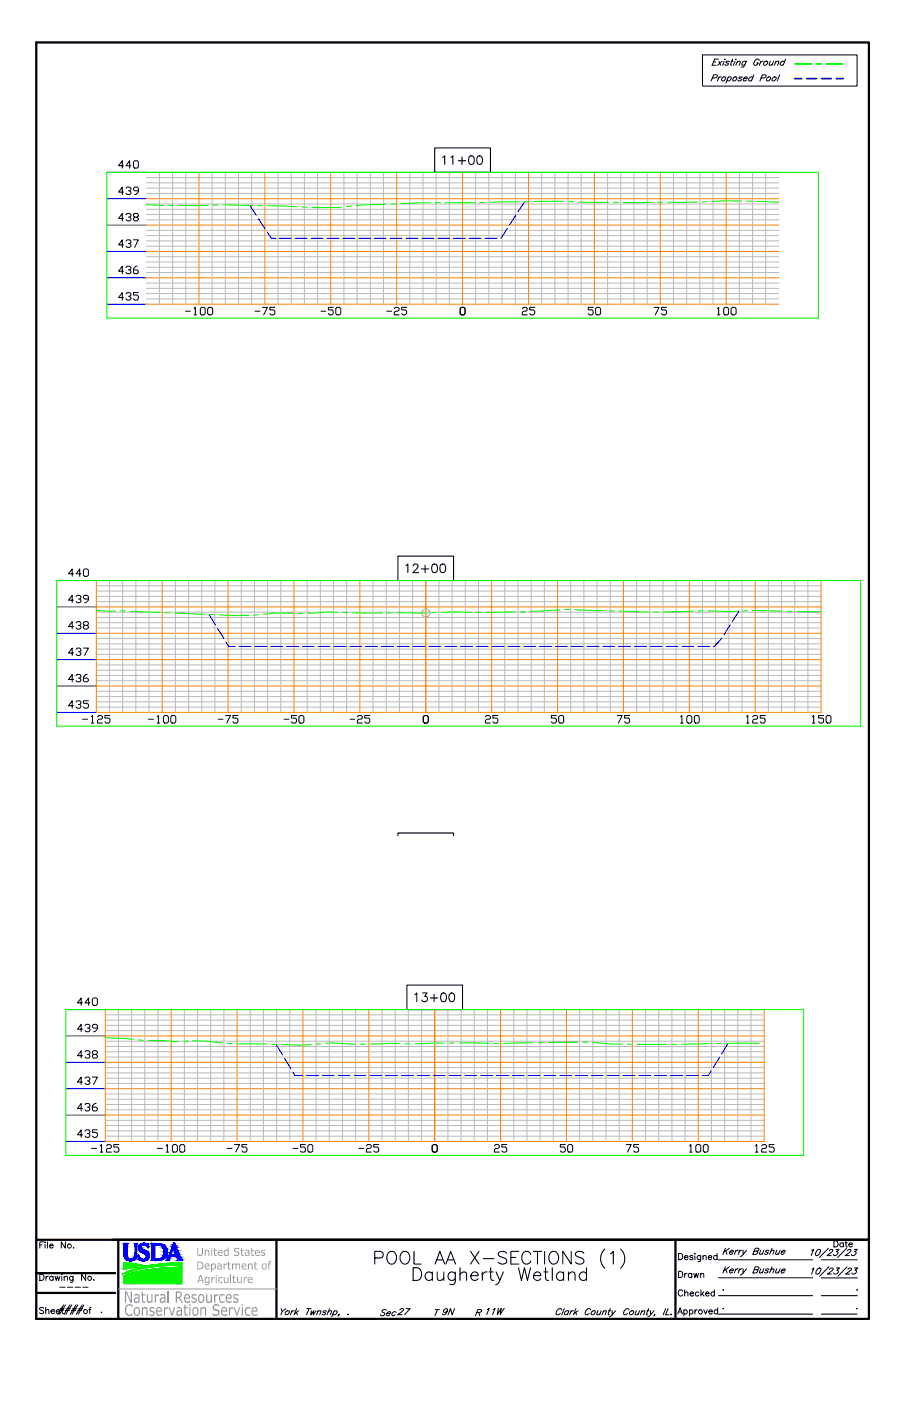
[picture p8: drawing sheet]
<svg xmlns="http://www.w3.org/2000/svg" width="279mm" height="432mm" viewBox="0 0 279 432" stroke-linecap="round" stroke-linejoin="round" font-family="sans-serif">
<defs><g id="words">
<text font-size="9.7" x="114.3" y="392">POOL AA X-SECTIONS (1)</text>
<text font-size="8.9" x="126.2" y="397.1">Daugherty Wetland</text>
<g font-size="5.9" fill="#989898">
<text x="38.2" y="401.5">Natural Resources</text>
<text x="38.3" y="405.5">Conservation Service</text>
</g>
<text font-size="5.9" x="16.8" y="406.2">####</text>
<g font-size="5.1">
<text x="255.9" y="385.6">Date</text>
<text x="208.1" y="395.1">Drawn</text>
<text x="135.3" y="406.6">9N</text>
</g>
<g font-size="4.7">
<text x="208.1" y="400.5">Checked</text>
<text x="116" y="406.6">Sec T R</text>
<text x="121.4" y="406.2">27</text>
<text x="148.9" y="406.2">11W</text>
</g>
<g font-size="4.1" fill="#989898">
<text x="60.5" y="387.1">United States</text>
<text x="60.5" y="391.3">Department of</text>
<text x="60.8" y="395.4">Agriculture</text>
</g>
<g font-size="2.5">
<text x="17.1" y="397.8">----</text>
<text x="221.7" y="398.8">.</text>
<text x="263" y="398.8">.</text>
<text x="221.7" y="404.5">.</text>
</g>
</g></defs>
<!-- layer: 1.C3d.Sect -->
<g fill="none" stroke="#000" stroke-width=".33">
<path d="M134.1 45.6h17.2v7.5h-17.2zM136.5 48.5l.7-.5v2.7M139.1 48.5l.6-.5v2.7M141.3 49.5h2.3M142.5 48.4v2.3M144.9 48.2a.87 .87 0 0 1 1.2 .3 1.76 1.76 0 0 1-.6 2.2h-.3a1.72 1.72 0 0 1-.3-2.5zM147.4 48.2a.87 .87 0 0 1 1.3 .3 1.24 1.24 0 0 1 .1 1.5 1.24 1.24 0 0 1-1.4 .6 2.11 2.11 0 0 1 0-2.4zM122.7 171.4h17.2v7.5h-17.2zM125.2 174.3l.6-.5v2.7M127.4 174.5l.5-.7 .9 .3a.85 .85 0 0 1-.2 1.1l-1.3 1.3h1.8M130 175.4h2.2M131.1 174.2v2.3"/>
<path d="M133.5 174a.92 .92 0 0 1 1.3 .3 1.71 1.71 0 0 1-.7 2.2h-.2a1.41 1.41 0 0 1-.7-2.2zM136.1 174a.88 .88 0 0 1 1.2 .3 2.28 2.28 0 0 1-.2 2.1 .92 .92 0 0 1-1.3-.4 2.14 2.14 0 0 1 .3-2zM122.7 257.6v-.9h17.2v.9M125.5 303.6h17.1v7.6h-17.1zM127.9 306.6l.6-.6v2.7M130.3 306h1.4l-.7 1.1a.88 .88 0 0 1 .6 1.4 .88 .88 0 0 1-1.5-.3M132.7 307.6h2.3M133.9 306.4v2.3M136.3 306.2a.84 .84 0 0 1 1.3 .4 1.35 1.35 0 0 1-.9 2.1 1.45 1.45 0 0 1-.7-2.1zM138.8 306.2a.81 .81 0 0 1 1.3 .4 1.35 1.35 0 0 1-.9 2.1 1.65 1.65 0 0 1-.4-2.5z"/>
</g>
<g fill="none" stroke="#00f" stroke-width=".31">
<path d="M32.9 53.1h12.2M32.9 77.5h12.2M32.9 69.4h12.2M32.9 61.2h12.2M32.9 93.8h12.2M32.9 85.6h12.2M17.5 178.9h12.2M17.5 195.2h12.2M17.5 187.1h12.2M17.5 219.6h12.2M17.5 211.4h12.2M17.5 203.3h12.2"/>
<path d="M20.3 319.3h12.2M20.3 311.2h12.2M20.3 335.5h12.2M20.3 327.4h12.2M20.3 351.8h12.2M20.3 343.7h12.2"/>
</g>
<g fill="none" stroke="#ff7f00" stroke-width=".31">
<path d="M45.1 53.1h195.1M61.4 53.1v40.7M81.7 53.1v40.7M102 53.1v40.7M122.3 53.1v40.7M142.6 53.1v40.7M163 53.1v40.7M183.3 53.1v40.7M203.6 53.1v40.7M224 53.1v40.7M45.1 77.5h195.1M45.1 69.4h195.1"/>
<path d="M45.1 61.2h195.1M45.1 93.8h195.1M45.1 85.6h195.1M29.7 178.9h223.5v40.7h-223.5zM50 178.9v40.7M70.3 178.9v40.7M90.7 178.9v40.7M111 178.9v40.7M131.3 178.9v40.7M151.6 178.9v40.7M171.9 178.9v40.7M192.3 178.9v40.7"/>
<path d="M212.6 178.9v40.7M232.9 178.9v40.7M29.7 195.2h223.5M29.7 187.1h223.5M29.7 211.4h223.5M29.7 203.3h223.5M32.5 311.2h203.2v40.6h-203.2zM32.5 319.3h203.2M52.8 311.2v40.6M73.1 311.2v40.6M93.4 311.2v40.6M113.7 311.2v40.6"/>
<path d="M134.1 311.2v40.6M154.4 311.2v40.6M174.7 311.2v40.6M195 311.2v40.6M215.3 311.2v40.6M32.5 335.5h203.2M32.5 327.4h203.2M32.5 343.7h203.2"/>
</g>
<g fill="none" stroke="#bababa" stroke-width=".31">
<path d="M45.1 59.6h195.1M45.1 58h195.1M45.1 56.4h195.1M45.1 54.7h195.1M49.2 53.1v40.7M53.2 53.1v40.7M57.3 53.1v40.7M65.4 53.1v40.7M69.5 53.1v40.7M73.6 53.1v40.7M77.6 53.1v40.7M85.7 53.1v40.7"/>
<path d="M89.8 53.1v40.7M93.9 53.1v40.7M97.9 53.1v40.7M106.1 53.1v40.7M110.1 53.1v40.7M114.2 53.1v40.7M118.3 53.1v40.7M126.4 53.1v40.7M130.4 53.1v40.7M134.5 53.1v40.7M138.6 53.1v40.7M146.7 53.1v40.7"/>
<path d="M150.8 53.1v40.7M154.8 53.1v40.7M158.9 53.1v40.7M167.1 53.1v40.7M171.1 53.1v40.7M175.2 53.1v40.7M179.3 53.1v40.7M187.4 53.1v40.7M191.4 53.1v40.7M195.5 53.1v40.7M199.6 53.1v40.7M207.7 53.1v40.7"/>
<path d="M211.8 53.1v40.7M215.8 53.1v40.7M219.9 53.1v40.7M228 53.1v40.7M232.1 53.1v40.7M236.1 53.1v40.7M45.1 79.1h195.1M45.1 75.9h195.1M45.1 74.2h195.1M45.1 72.6h195.1M45.1 71h195.1M45.1 67.7h195.1"/>
<path d="M45.1 66.1h195.1M45.1 64.5h195.1M45.1 62.9h195.1M45.1 92.1h195.1M45.1 90.5h195.1M45.1 88.9h195.1M45.1 87.2h195.1M45.1 84h195.1M45.1 82.4h195.1M45.1 80.7h195.1M33.8 178.9v40.7M37.8 178.9v40.7"/>
<path d="M41.9 178.9v40.7M46 178.9v40.7M54.1 178.9v40.7M58.2 178.9v40.7M62.2 178.9v40.7M66.3 178.9v40.7M74.4 178.9v40.7M78.5 178.9v40.7M82.5 178.9v40.7M86.6 178.9v40.7M94.7 178.9v40.7M98.8 178.9v40.7"/>
<path d="M102.9 178.9v40.7M106.9 178.9v40.7M115 178.9v40.7M119.1 178.9v40.7M123.2 178.9v40.7M127.2 178.9v40.7M135.4 178.9v40.7M139.4 178.9v40.7M143.5 178.9v40.7M147.6 178.9v40.7M155.7 178.9v40.7M159.7 178.9v40.7"/>
<path d="M163.8 178.9v40.7M167.9 178.9v40.7M176 178.9v40.7M180.1 178.9v40.7M184.1 178.9v40.7M188.2 178.9v40.7M196.3 178.9v40.7M200.4 178.9v40.7M204.4 178.9v40.7M208.5 178.9v40.7M216.6 178.9v40.7M220.7 178.9v40.7"/>
<path d="M224.8 178.9v40.7M228.8 178.9v40.7M237 178.9v40.7M241 178.9v40.7M245.1 178.9v40.7M249.1 178.9v40.7M29.7 198.4h223.5M29.7 196.8h223.5M29.7 193.6h223.5M29.7 191.9h223.5M29.7 190.3h223.5M29.7 188.7h223.5"/>
<path d="M29.7 185.4h223.5M29.7 183.8h223.5M29.7 182.2h223.5M29.7 180.6h223.5M29.7 217.9h223.5M29.7 216.3h223.5M29.7 214.7h223.5M29.7 213.1h223.5M29.7 209.8h223.5M29.7 208.2h223.5M29.7 206.6h223.5M29.7 204.9h223.5"/>
<path d="M29.7 201.7h223.5M29.7 200.1h223.5M32.5 317.7h203.2M32.5 316h203.2M32.5 314.4h203.2M32.5 312.8h203.2M36.5 311.2v40.6M40.6 311.2v40.6M44.7 311.2v40.6M48.7 311.2v40.6M56.9 311.2v40.6M60.9 311.2v40.6"/>
<path d="M65 311.2v40.6M69 311.2v40.6M77.2 311.2v40.6M81.2 311.2v40.6M85.3 311.2v40.6M89.4 311.2v40.6M97.5 311.2v40.6M101.6 311.2v40.6M105.6 311.2v40.6M109.7 311.2v40.6M117.8 311.2v40.6M121.9 311.2v40.6"/>
<path d="M125.9 311.2v40.6M130 311.2v40.6M138.1 311.2v40.6M142.2 311.2v40.6M146.3 311.2v40.6M150.3 311.2v40.6M158.4 311.2v40.6M162.5 311.2v40.6M166.6 311.2v40.6M170.6 311.2v40.6M178.8 311.2v40.6M182.8 311.2v40.6"/>
<path d="M186.9 311.2v40.6M191 311.2v40.6M199.1 311.2v40.6M203.1 311.2v40.6M207.2 311.2v40.6M211.3 311.2v40.6M219.4 311.2v40.6M223.5 311.2v40.6M227.5 311.2v40.6M231.6 311.2v40.6M32.5 338.8h203.2M32.5 337.2h203.2"/>
<path d="M32.5 333.9h203.2M32.5 332.3h203.2M32.5 330.7h203.2M32.5 329h203.2M32.5 325.8h203.2M32.5 324.2h203.2M32.5 322.5h203.2M32.5 320.9h203.2M32.5 350.2h203.2M32.5 348.5h203.2M32.5 346.9h203.2M32.5 345.3h203.2"/>
<path d="M32.5 342h203.2M32.5 340.4h203.2"/>
</g>
<g fill="none" stroke="#0f0" stroke-width=".33">
<path d="M32.9 53.1h219.5v45h-219.5zM45.1 63.1l5.4 .3M52 63.3h1.6M64.2 63.3h-9.1M67.3 63.2h-1.5M68.8 63.1l9.1 .3M79.4 63.4h1.6M82.5 63.4l9.1 .3M93.1 63.8l1.6 .1M105.3 63.8l-9.1 .1M108.4 63.5l-1.6 .2M119 63l-9.1 .4"/>
<path d="M122.1 62.9h-1.6M132.7 62.5l-9.1 .3M134.2 62.5h1.6M137.3 62.5h9.1M149.5 62.4h-1.5M160.2 62.2l-9.2 .1M163.2 62.2h-1.5M164.7 62.1h9.1M175.4 62.1l1.5 .1M178.4 62.3h9.2M189.1 62.3l1.5 .1M201.3 62.3l-9.2 .1"/>
<path d="M202.8 62.3h1.5M215 62.3h-9.1M218.1 62.1l-1.6 .1M228.7 62l-9.1 .1M230.2 62h1.6M233.3 62.1l6.9 .2M17.5 178.9h247.9v44.9h-247.9zM29.7 188.2l5.9 .1M37.1 188.2l1.5 .1M40.2 188.4l9.1 .4M50.8 188.8l1.6 .1M53.9 188.9l9.1 .5"/>
<path d="M64.5 189.4h1.6M67.6 189.5l9.1 .2M79.8 189.5l-1.6 .1M90.4 189a38.6 38.6 0 0 0-9.1 .3M91.9 189.1h1.6M104.1 188.7a39.5 39.5 0 0 0-9.1 .3M105.6 188.8h1.6M108.7 188.8l9.1 .1M120.9 188.8l-1.5 .1M122.4 188.8l9.1 .1M134.5 188.8h-1.5M136.1 188.7h9.1"/>
<path d="M146.7 188.8h1.6M158.9 188.6l-9.1 .2M162 188.5l-1.5 .1M172.6 187.9l-9.1 .5M174.2 187.9h1.5M177.2 187.9l9.2 .3M187.9 188.3h1.5M190.9 188.3l9.2 .4M203.1 188.6l-1.5 .1M213.8 188.4l-9.2 .2M216.8 188.2l-1.5 .1M218.3 188.3l9.2 .1"/>
<path d="M230.5 188.2l-1.5 .1M232 188.2l9.2 .2M242.7 188.4h1.5M245.8 188.5h7.4M20.3 311.2h227.5v44.9h-227.5zM32.5 319.8l8.7 .5M42.7 320.5l1.5 .2M45.7 320.7l9.2 .3M57.9 320.9h-1.5M59.4 320.8l4.6 .2 4.6 .4M70.1 321.6h1.5M73.1 321.7l9.1 .1"/>
<path d="M83.8 321.8l1.5 .1M86.8 321.9l5.8 .2 3.3-.2M99 321.7l-1.5 .1M100.5 321.6l1.5-.2 7.6 .4M112.7 321.8h-1.6M123.3 321.6l-9.1 .2M124.9 321.7h1.5M137.1 321.5l-9.2 .2M140.1 321.4l-1.5 .1M141.6 321.4l9.2 .2M152.3 321.6h1.5M164.5 321.4l-9.1 .2"/>
<path d="M167.5 321.3l-1.5 .1M178.2 321.2l-9.1 .1M181.2 321.2h-1.5M182.7 321.3l9.2 .5M193.4 321.8h1.5M196.4 321.9h9.2M207.1 321.9h1.6M219.3 321.6l-9.1 .2M222.4 321.6h-1.6M223.9 321.6h10.3"/>
</g>
<g fill="none" stroke="#000" stroke-width=".31">
<path d="M38.1 59.2h-1.5l1.1-1.5v2.2M38.1 51.1h-1.5l1.1-1.6v2.3M38.8 58l.5-.3h.7l.4 .3v.4l-.4 .4h-.4M40 58.8l.4 .4v.4l-.4 .3h-.7l-.5-.3M40.4 51.1h-1.6l1.2-1.6v2.3M41.2 49.9l.3-.4h.8l.4 .4v1.5l-.4 .4h-.8l-.3-.4zM42.7 58.8h-1.2l-.3-.4v-.4l.3-.3h.8l.4 .3v1.2l-.8 .7h-.4M38.1 75.5h-1.5l1.1-1.6v2.3M38.1 67.3h-1.5l1.1-1.5v2.3M38.8 74.3l.5-.4h.7l.4 .4v.4l-.4 .4h-.4M38.8 66.2l.5-.4h.7l.4 .4v.4l-.4 .3h-.4M40 75.1l.4 .4v.3l-.4 .4h-.7l-.5-.4"/>
<path d="M40 66.9l.4 .4v.4l-.4 .4h-.7l-.5-.4M41.2 73.9h1.5l-1.2 2.3M41.5 66.9l-.3-.3v-.4l.3-.4h.8l.4 .4v.4l-.4 .3h-.8l-.3 .4v.4l.3 .4h.8l.4-.4v-.4l-.4-.4M38.1 91.7h-1.5l1.1-1.5v2.3M38.1 83.6h-1.5l1.1-1.6v2.4M38.8 90.6l.5-.4h.7l.4 .4v.3l-.4 .4h-.4M38.8 82.5l.5-.5h.7l.4 .5v.3l-.4 .4h-.4M40 91.3l.4 .4v.4l-.4 .4h-.7l-.5-.4M40 83.2l.4 .4v.4l-.4 .4h-.7l-.5-.4M42.3 82h-.4l-.7 .8v1.2l.3 .4h.8l.4-.4v-.4l-.4-.4h-1.1M42.7 90.2h-1.5v.7h1.1l.4 .4v.8l-.4 .4h-.8l-.3-.4M57.2 95.9h1.5"/>
<path d="M59.9 95.1l.3-.4v2.3M59.9 97h.7M62.1 94.7h.8l.4 .4v1.5l-.4 .4h-.8l-.3-.4v-1.5zM64.4 94.7h.8l.4 .4v1.5l-.4 .4h-.8l-.4-.4v-1.5zM78.6 95.9h1.6M80.9 94.7h1.6l-1.2 2.3M84.8 94.7h-1.6v.8h1.2l.4 .4v.7l-.4 .4h-.8l-.4-.4M99 95.9h1.5M102.8 94.7h-1.5v.8h1.1l.4 .4v.7l-.4 .4h-.8l-.3-.4M103.9 94.7h.8l.4 .4v1.5l-.4 .4h-.8l-.4-.4v-1.5zM119.3 95.9h1.5M121.6 95.1l.4-.4h.7l.4 .4v.4l-.4 .4h-.7l-.4 .4v.7h1.5"/>
<path d="M125.4 94.7h-1.5v.8h1.1l.4 .4v.7l-.4 .4h-.8l-.3-.4M142.3 94.7h.7l.4 .4v1.5l-.4 .4h-.7l-.4-.4v-1.5zM161.1 95.1l.4-.4h.7l.4 .4v.4l-.4 .4h-.7l-.4 .4v.7h1.5M164.9 94.7h-1.5v.8h1.1l.4 .4v.7l-.4 .4h-.8l-.3-.4M182.9 94.7h-1.5v.8h1.1l.4 .4v.7l-.4 .4h-.7l-.4-.4M184 94.7h.8l.4 .4v1.5l-.4 .4h-.8l-.3-.4v-1.5zM201.7 94.7h1.5l-1.1 2.3M205.5 94.7h-1.5v.8h1.1l.4 .4v.7l-.4 .4h-.7l-.4-.4M221.3 95.1l.3-.4v2.3M221.3 97h.7M223.5 94.7h.8l.4 .4v1.5l-.4 .4h-.8l-.3-.4v-1.5zM225.5 95.1l.4-.4h.7l.4 .4v1.5l-.4 .4h-.7l-.4-.4z"/>
<path d="M22.7 176.9h-1.6l1.2-1.5v2.2M25 176.9h-1.6l1.2-1.5v2.2M26.1 175.4h.8l.4 .3v1.6l-.4 .3h-.8l-.4-.3v-1.6zM22.7 193.1h-1.6l1.2-1.5v2.3M22.7 185h-1.6l1.2-1.5v2.3M23.4 192l.4-.4h.8l.4 .4v.4l-.4 .3h-.4M23.4 183.8l.4-.3h.8l.4 .3v.5l-.4 .3h-.4M24.6 192.7l.4 .4v.4l-.4 .4h-.8l-.4-.4M24.6 184.6l.4 .4v.4l-.4 .4h-.8l-.4-.4M25.7 199.7h1.6l-1.2 2.3M26.1 192.7l-.4-.3v-.4l.4-.4h.8l.4 .4v.4l-.4 .3h-.8l-.4 .4v.4l.4 .4h.8l.4-.4v-.4l-.4-.4M27.3 184.6h-1.2l-.4-.3v-.5l.4-.3h.8l.4 .3v1.2l-.8 .8h-.4"/>
<path d="M22.7 217.5h-1.6l1.2-1.5v2.3M22.7 209.4h-1.6l1.2-1.5v2.2M22.7 201.3h-1.6l1.2-1.6v2.3M23.4 216.4l.4-.4h.8l.4 .4v.4l-.4 .3h-.4M23.4 208.2l.4-.3h.8l.4 .3v.4l-.4 .4h-.4M23.4 200.1l.4-.4h.8l.4 .4v.4l-.4 .4h-.4M24.6 217.1l.4 .4v.4l-.4 .4h-.8l-.4-.4M24.6 209l.4 .4v.4l-.4 .3h-.8l-.4-.3M24.6 200.9l.4 .4v.3l-.4 .4h-.8l-.4-.4M26.9 207.9h-.4l-.8 .7v1.2l.4 .3h.8l.4-.3v-.4l-.4-.4h-1.2M27.3 216h-1.6v.8h1.2l.4 .3v.8l-.4 .4h-.8l-.4-.4M25.5 221.7h1.5"/>
<path d="M28.2 220.9l.3-.4v2.4M28.2 222.9h.7M30.1 220.9l.3-.4h.8l.4 .4v.4l-.4 .4h-.8l-.3 .4v.8h1.5M33.9 220.5h-1.6v.8h1.2l.4 .4v.7l-.4 .5h-.7l-.5-.5M45.8 221.7h1.5M48.5 220.9l.3-.4v2.4M48.5 222.9h.8M50.8 220.5h.7l.4 .4v1.5l-.4 .5h-.7l-.4-.5v-1.5zM52.7 220.9l.4-.4h.7l.4 .4v1.5l-.4 .5h-.7l-.4-.5zM67.3 221.7h1.5M69.6 220.5h1.5l-1.2 2.4M73.4 220.5h-1.6v.8h1.2l.4 .4v.7l-.4 .5h-.7l-.5-.5"/>
<path d="M87.6 221.7h1.5M91.4 220.5h-1.5v.8h1.1l.4 .4v.7l-.4 .5h-.7l-.4-.5M92.2 220.9l.4-.4h.7l.4 .4v1.5l-.4 .5h-.7l-.4-.5zM107.9 221.7h1.5M110.2 220.9l.4-.4h.7l.5 .4v.4l-.5 .4h-.7l-.4 .4v.8h1.6M114 220.5h-1.5v.8h1.2l.3 .4v.7l-.3 .5h-.8l-.4-.5M130.9 220.5h.8l.4 .4v1.5l-.4 .5h-.8l-.4-.5v-1.5zM149.7 220.9l.4-.4h.7l.5 .4v.4l-.5 .4h-.7l-.4 .4v.8h1.6M153.5 220.5h-1.5v.8h1.2l.3 .4v.7l-.3 .5h-.8l-.4-.5M171.6 220.5h-1.6v.8h1.2l.4 .4v.7l-.4 .5h-.8l-.4-.5M172.3 220.9l.4-.4h.8l.3 .4v1.5l-.3 .5h-.8l-.4-.5zM190.3 220.5h1.6l-1.2 2.4"/>
<path d="M194.2 220.5h-1.6v.8h1.2l.4 .4v.7l-.4 .5h-.8l-.4-.5M209.9 220.9l.4-.4v2.4M209.9 222.9h.8M211.8 220.9l.4-.4h.8l.3 .4v1.5l-.3 .5h-.8l-.4-.5zM214.5 220.5h.8l.3 .4v1.5l-.3 .5h-.8l-.4-.5v-1.5zM230.2 220.9l.4-.4v2.4M230.2 222.9h.8M232.1 220.9l.4-.4h.8l.4 .4v.4l-.4 .4h-.8l-.4 .4v.8h1.6M235.9 220.5h-1.5v.8h1.2l.3 .4v.7l-.3 .5h-.8l-.4-.5M250.5 220.9l.4-.4v2.4M250.5 222.9h.8M254 220.5h-1.6v.8h1.2l.4 .4v.7l-.4 .5h-.8l-.4-.5"/>
<path d="M255.1 220.5h.8l.4 .4v1.5l-.4 .5h-.8l-.3-.5v-1.5zM25.4 317.2h-1.5l1.1-1.5v2.3M25.4 309.1h-1.5l1.1-1.5v2.3M26.2 316.1l.4-.4h.7l.4 .4v.4l-.4 .3h-.4M27.3 316.8l.4 .4v.4l-.4 .4h-.7l-.4-.4M27.7 309.1h-1.5l1.1-1.5v2.3M28.9 307.6h.7l.4 .4v1.5l-.4 .4h-.7l-.4-.4v-1.5zM30 316.8h-1.1l-.4-.3v-.4l.4-.4h.7l.4 .4v1.1l-.7 .8h-.4M25.4 333.5h-1.5l1.1-1.5v2.2M25.4 325.4h-1.5l1.1-1.6v2.3M26.2 332.3l.4-.3h.7l.4 .3v.4l-.4 .4h-.4M26.2 324.2l.4-.4h.7l.4 .4v.4l-.4 .4h-.4"/>
<path d="M27.3 333.1l.4 .4v.4l-.4 .3h-.7l-.4-.3M27.3 325l.4 .4v.3l-.4 .4h-.7l-.4-.4M28.5 332h1.5l-1.1 2.2M28.9 325l-.4-.4v-.4l.4-.4h.7l.4 .4v.4l-.4 .4h-.7l-.4 .4v.3l.4 .4h.7l.4-.4v-.3l-.4-.4M25.4 349.8h-1.5l1.1-1.6v2.3M25.4 341.6h-1.5l1.1-1.5v2.3M26.2 348.6l.4-.4h.7l.4 .4v.4l-.4 .4h-.4M26.2 340.5l.4-.4h.7l.4 .4v.4l-.4 .3h-.4M27.3 349.4l.4 .4v.3l-.4 .4h-.7l-.4-.4M27.3 341.2l.4 .4v.4l-.4 .4h-.7l-.4-.4M28.2 354h1.6M29.6 340.1h-.3l-.8 .8v1.1l.4 .4h.7l.4-.4v-.4l-.4-.4h-1.1"/>
<path d="M30 348.2h-1.5v.8h1.1l.4 .4v.7l-.4 .4h-.7l-.4-.4M30.9 353.2l.4-.4v2.3M30.9 355.1h.8M32.8 353.2l.4-.4h.8l.4 .4v.3l-.4 .5h-.8l-.4 .3v.8h1.6M36.7 352.8h-1.6v.7h1.2l.4 .5v.7l-.4 .4h-.8l-.4-.4M48.6 354h1.5M51.2 353.2l.4-.4v2.3M51.2 355.1h.8M53.5 352.8h.8l.4 .4v1.5l-.4 .4h-.8l-.3-.4v-1.5zM55.4 353.2l.4-.4h.8l.4 .4v1.5l-.4 .4h-.8l-.4-.4zM70.1 354h1.5M72.3 352.8h1.6l-1.2 2.3"/>
<path d="M76.2 352.8h-1.6v.7h1.2l.4 .5v.7l-.4 .4h-.8l-.4-.4M90.4 354h1.5M94.2 352.8h-1.5v.7h1.1l.4 .5v.7l-.4 .4h-.8l-.3-.4M94.9 353.2l.4-.4h.8l.4 .4v1.5l-.4 .4h-.8l-.4-.4zM110.7 354h1.5M113 353.2l.3-.4h.8l.4 .4v.3l-.4 .5h-.8l-.3 .3v.8h1.5M116.8 352.8h-1.6v.7h1.2l.4 .5v.7l-.4 .4h-.7l-.5-.4M133.3 353.2l.4-.4h.7l.4 .4v1.5l-.4 .4h-.7l-.4-.4zM152.5 353.2l.3-.4h.8l.4 .4v.3l-.4 .5h-.8l-.3 .3v.8h1.5M156.3 352.8h-1.6v.7h1.2l.4 .5v.7l-.4 .4h-.7l-.5-.4M174.3 352.8h-1.5v.7h1.1l.4 .5v.7l-.4 .4h-.7l-.4-.4M175.1 353.2l.4-.4h.7l.4 .4v1.5l-.4 .4h-.7l-.4-.4z"/>
<path d="M193.1 352.8h1.6l-1.2 2.3M196.9 352.8h-1.5v.7h1.2l.3 .5v.7l-.3 .4h-.8l-.4-.4M212.7 353.2l.4-.4v2.3M212.7 355.1h.7M214.6 353.2l.4-.4h.7l.4 .4v1.5l-.4 .4h-.7l-.4-.4zM217.2 352.8h.8l.4 .4v1.5l-.4 .4h-.8l-.3-.4v-1.5zM233 353.2l.4-.4v2.3M233 355.1h.7M234.9 353.2l.4-.4h.8l.3 .4v.3l-.3 .5h-.8l-.4 .3v.8h1.5M238.7 352.8h-1.5v.7h1.1l.4 .5v.7l-.4 .4h-.7l-.4-.4"/>
</g>
<g fill="none" stroke="#00f" stroke-width=".33">
<path d="M77.1 63.4l1.9 3M79.7 67.4l2 3.1M82.4 71.5l1.3 1.9h1.3M86.2 73.4h3.6M91.1 73.4h3.6M95.9 73.4h3.7M100.8 73.4h3.7M105.7 73.4h3.7M110.6 73.4h3.6M115.4 73.4h3.7M120.3 73.4h3.7M125.2 73.4h3.7"/>
<path d="M130.1 73.4h3.6M135 73.4h3.6M139.8 73.4h3.7M144.7 73.4h3.7M149.6 73.4h3.6M156.5 70.4l-2 3M159.1 66.3l-2 3.1M161.7 62.2l-2 3.1M64.4 189.4l2 3.2M67.1 193.7l1.9 3.1M69.7 197.8l.8 1.4h2M73.8 199.2h3.6"/>
<path d="M78.6 199.2h3.7M83.5 199.2h3.7M88.4 199.2h3.6M93.3 199.2h3.6M98.1 199.2h3.7M103 199.2h3.7M107.9 199.2h3.6M112.8 199.2h3.6M117.6 199.2h3.7M122.5 199.2h3.7M127.4 199.2h3.7M132.3 199.2h3.6"/>
<path d="M137.2 199.2h3.6M142 199.2h3.7M146.9 199.2h3.7M151.8 199.2h3.6M156.7 199.2h3.6M161.5 199.2h3.7M166.4 199.2h3.7M171.3 199.2h3.6M176.2 199.2h3.6M181 199.2h3.7M185.9 199.2h3.7M190.8 199.2h3.6"/>
<path d="M195.7 199.2h3.6M200.5 199.2h3.7M205.4 199.2h3.7M210.3 199.2h3.7M215.2 199.2h3.6M222.6 196.7l-2.3 2.5h-.2M225.2 192.6l-1.9 3.1M227.9 188.4l-2 3.2M85.2 321.9l2 3.3M87.8 326.2l1.9 3.2M90.3 330.4l.6 1.1h2.4M94.6 331.5h3.6"/>
<path d="M99.4 331.5h3.7M104.3 331.5h3.7M109.2 331.5h3.6M114.1 331.5h3.6M118.9 331.5h3.7M123.8 331.5h3.7M128.7 331.5h3.7M133.6 331.5h3.7M138.5 331.5h3.6M143.4 331.5h3.6M148.2 331.5h3.7M153.1 331.5h3.7"/>
<path d="M158 331.5h3.7M162.9 331.5h3.6M167.7 331.5h3.7M172.6 331.5h3.7M177.5 331.5h3.7M182.4 331.5h3.6M187.3 331.5h3.6M192.1 331.5h3.7M197 331.5h3.7M201.9 331.5h3.6M206.8 331.5h3.6M211.6 331.5h3.7"/>
<path d="M219.4 330l-.9 1.5h-2M221.9 325.9l-1.9 3.1M224.6 321.6l-2.1 3.3"/>
</g>
<circle cx="131.3" cy="188.9" r="1.24" fill="none" stroke="#f0f" stroke-width=".31"/>
<!-- layer: 4.Tblk.Brdr.Line -->
<path d="M11.2 13.1h256.8v393.4h-256.8zM11.2 382.1h256.8M11.2 398.5h24.3M11.2 392.4h24.3M36.5 382.1v24.4M85.3 382.1v24.4M208.3 382.1v24.4" fill="none" stroke="#000" stroke-width=".69"/>
<!-- layer: 4.Tblk.Text -->
<g fill="none" stroke="#000" stroke-width=".31">
<path d="M12.3 392.7h.6a1.01 1.01 0 0 1 .7 1 1.01 1.01 0 0 1-.7 .9h-.6zM12.3 383.7h.7M13.5 382.8h-1.2v1.9M13.9 382.8v.2zM13.9 383.5v1.2M14.2 393.4v1.2M14.6 382.8v1.9M14.9 393.4l-.4 .1-.3 .4M15.3 383.9h1.1a.61 .61 0 0 0-.9-.3 .61 .61 0 0 0-.2 .8 .61 .61 0 0 0 .9 .2l.2-.2M16.4 393.6a.61 .61 0 0 0-.9-.1 .61 .61 0 0 0 0 .9 .61 .61 0 0 0 .9-.1M16.4 393.4v1.2M17 393.4l.4 1.2 .3-1.2 .4 1.2 .3-1.2"/>
<path d="M19.1 392.7v.2zM19.1 393.5v1.1M19.8 393.7l.4-.3 .5 .1 .1 1.1M19.8 393.4v1.2M20.2 382.8v1.9l-1.3-1.9v1.9M22.5 393.4l-.1 1.7-.7 .1M22.5 393.6a.61 .61 0 0 0-.9-.1 .61 .61 0 0 0 0 .9 .61 .61 0 0 0 .9-.1M22.6 384.6h.2zM26.4 392.7v1.9l-1.2-1.9v1.9M28.9 394.4v.2zM209.3 386.3h.6a1.01 1.01 0 0 1 .7 1 1.01 1.01 0 0 1-.7 .9h-.6zM211.1 387.5h1.1a.61 .61 0 0 0-.7-.5 .61 .61 0 0 0-.5 .6 .61 .61 0 0 0 .5 .6l.7-.2"/>
<path d="M213.7 387.2l-.4-.3-.6 .3 .9 .5v.4l-.5 .1-.4-.2M214.3 386.3v.2zM214.3 387.1v1.1M216.1 386.9l-.2 1.8-.6 .1M216.1 387.2a.61 .61 0 0 0-.9-.1 .61 .61 0 0 0 0 1 .61 .61 0 0 0 .9-.1M216.8 387.3l.4-.4 .5 .2 .1 1.1M216.8 386.9v1.3M218.4 387.5h1.1a.53 .53 0 0 0-.5-.6 .53 .53 0 0 0-.6 .6l.1 .5 .4 .2 .6-.2M221.1 387.2a.61 .61 0 0 0-.9-.1 .61 .61 0 0 0 0 1 .61 .61 0 0 0 .9-.1M221.1 386.3v1.9M221.6 399.3h29M221.6 393.8h29"/>
<path d="M221.6 388.3h29M253.3 399.3h11.1M253.3 393.9h11.1M253.3 388.3h11M13.5 403.2l-.5-.2-.8 .2 .1 .4 1.1 .5-.1 .7-.7 .1-.4-.3M14.1 404l.4-.4 .5 .1 .1 1.2M14.1 403v1.9M209 405l.7-1.9 .8 1.9M209.3 404.3h.9M210.9 404a.59 .59 0 0 1 .9-.1 .59 .59 0 0 1 0 .9 .59 .59 0 0 1-.9-.1M210.9 403.7v1.9M212.6 404a.61 .61 0 0 1 .9-.1 .61 .61 0 0 1 0 .9 .61 .61 0 0 1-.9-.1"/>
<path d="M212.6 403.7v1.9M214.3 403.7v1.3M215.1 403.7l-.5 .1-.3 .5M217 403.7l.6 1.3 .5-1.3M218.6 404.3h1.1a.61 .61 0 0 0-.7-.5 .61 .61 0 0 0-.5 .6 .61 .61 0 0 0 .5 .6l.7-.3M221.3 404a.61 .61 0 0 0-.9-.1 .61 .61 0 0 0 0 .9 .61 .61 0 0 0 .9-.1M221.6 405h29M253.3 405h11"/>
<circle cx="21.4" cy="384" r=".63"/>
<circle cx="27.6" cy="394" r=".61"/>
<circle cx="216" cy="404.3" r=".64"/>
</g>
<!-- layer: 2.Text.Note -->
<g fill="none" stroke="#000" stroke-width=".31">
<path d="M223.7 384.7l-.8 1.9M223.7 390.4l-.8 2M223.8 385.5l.4 1.1M223.8 391.3l.4 1.1M225 384.7l-1.8 1.3M225 390.4l-1.8 1.3M225 385.9h1.1l.1-.4a.74 .74 0 0 0-1 .1 .74 .74 0 0 0 0 1l.7-.3M225 391.6h1.1l.1-.3a.74 .74 0 0 0-1 .1 .74 .74 0 0 0 0 1l.7-.3M227 385.3l-.5 1.3M227 391.1l-.5 1.3M227.7 385.3l-.9 .6M227.7 391.1l-.9 .5"/>
<path d="M228.1 385.3l-.5 1.3M228.1 391.1l-.5 1.3M228.9 385.3l-1 .6M228.9 391.1l-1 .5M229.2 385.3v1.3l1.1-1.3M229.2 391.1v1.3l1.1-1.3M229.2 386.6l-.9 .6M229.2 392.4l-.9 .6M232.6 385.6l1.1-.1 .4-.4-.1-.3-1.1-.1-.7 1.9 1.2-.2 .3-.4-.3-.4M232.6 391.3h1.1l.4-.5-.1-.3-1.1-.1-.7 2 1.2-.2 .3-.5-.3-.4M234.6 385.3l-.4 1.2 .4 .1 .6-.3M234.6 391.1l-.4 1.1 .4 .2 .6-.4"/>
<path d="M235.6 385.3l-.6 1.3M235.6 391.1l-.6 1.3M237.1 385.6l-.3-.3-.5 .1-.2 .4 .7 .3v.2l-.5 .3-.5-.3M237.1 391.3l-.3-.2-.5 .1-.2 .3 .7 .3v.2l-.5 .4-.5-.3M237.7 385.7l.6-.4 .4 .1-.4 1.2M237.7 391.4l.6-.3 .4 .1-.4 1.2M238.1 384.7l-.8 1.9M238.1 390.4l-.8 2M239.6 385.3l-.4 1.2 .4 .1 .6-.3M239.6 391.1l-.4 1.1 .4 .2 .6-.4M240.6 385.3l-.6 1.3M240.6 391.1l-.6 1.3"/>
<path d="M241 385.9h1.1v-.4a.74 .74 0 0 0-1 .1 .74 .74 0 0 0 0 1l.8-.3M241 391.6h1.1v-.3a.74 .74 0 0 0-1 .1 .74 .74 0 0 0 0 1l.8-.3M250.3 385.4l.6-.3-.7 1.9M250.4 391.2l.6-.4-.7 1.9M252.1 391.2l.3-.3h.7a1.27 1.27 0 0 1-1.4 1.7v-.7zM252.2 385.2h.8a1.27 1.27 0 0 1-1.5 1.7v-.8zM255.5 384.7l-2.8 2.9M255.6 390.4l-2.8 2.9M255.9 391.3a.58 .58 0 0 1 .5-.5 .58 .58 0 0 1 .5 .4l-1.7 1.5h1.2M257.9 390.8h1l-.8 .7h.2a.73 .73 0 0 1-.2 1 .73 .73 0 0 1-1-.1M261.1 384.7l-2.8 2.9M261.2 390.4l-2.8 2.9"/>
<path d="M261.5 391.3a.58 .58 0 0 1 .5-.5 .58 .58 0 0 1 .6 .4l-1.8 1.5h1.2M263.5 390.8h1l-.8 .7h.3a.75 .75 0 0 1-.3 1 .75 .75 0 0 1-1-.1M31.2 404.5h.2zM90.8 404l-.5 .1-.5 .4M91.4 404.5l.3 .7M91.5 403.3l-.8 1.9M92.1 404l-1.2 .9M94.6 403.3h1.3M95.3 403.3l-.8 1.9M96 404l-.1 1.2 .9-1.2-.2 1.2 .9-1.2M98 404.3l.6-.3 .4 .1-.4 1.1M98.1 404l-.5 1.2"/>
<path d="M100.6 404.2l-.2-.2-.8 .2v.2l.8 .3-.2 .5h-.6l-.2-.2M101.2 404.3l.6-.3 .4 .1-.3 1.1M101.6 403.3l-.7 1.9M103 404.2l.7-.2a.72 .72 0 0 1 0 1 .72 .72 0 0 1-1 0M103.1 404l-.8 1.8M104.6 405.2l-.4 .4M107.2 405.2l.1-.2zM173.2 403.8a.79 .79 0 0 0-.9-.5 .79 .79 0 0 0-.6 .8l-.1 1.1h.5l.7-.4M174 403.3l-.8 1.9M175.3 404.2a.73 .73 0 0 0-1 0 .73 .73 0 0 0 0 1l.8-.2M175.5 404l-.6 1.2M176.2 404l-.5 1.2"/>
<path d="M176.9 404l-.5 .1-.4 .4M177.5 404.5l.3 .7M177.6 403.3l-.7 1.9M178.3 404l-1.3 .9M182.1 403.8a.77 .77 0 0 0-.8-.5 .77 .77 0 0 0-.6 .8l-.2 .4 .1 .7h.5l.6-.4M182.6 404.2l.7-.2a.7 .7 0 0 1 0 1 .7 .7 0 0 1-1 0zM184.4 404l-.4 1.2h.5l.6-.3M185.4 404l-.5 1.2M186 404.3l.6-.3 .4 .1-.4 1.1M186.2 404l-.6 1.2M187.7 404h.6M188.2 403.3l-.6 1.6v.3h.3"/>
<path d="M188.8 404v1.2l1.1-1.2M188.8 405.2l-.9 .6M194 403.8a.77 .77 0 0 0-.9-.5 .77 .77 0 0 0-.6 .8l-.1 1.1h.5l.7-.4M194.4 404.2l.8-.2a.72 .72 0 0 1-.1 1 .72 .72 0 0 1-1 0zM196.2 404l-.3 1.2h.4l.6-.3M197.3 404l-.6 1.2M197.8 404.3l.6-.3 .4 .1-.3 1.1M198 404l-.5 1.2M199.5 404h.6M200.1 403.3l-.7 1.6v.3h.3M200.6 404v1.2l1.1-1.2M200.6 405.2l-.9 .6"/>
<path d="M201.9 405.2l-.3 .4M205.3 403.3l-.8 1.9M206 403.3l-.7 1.9h1M206.8 405.2l.2-.2zM264.1 403.3h.2z"/>
</g>
<!-- layer: 4.Tblk.Logo -->
<path d="M36.5 397.3h48.8" fill="none" stroke="#989898" stroke-width=".31"/>
<g fill="#00f" stroke="#00f" stroke-width=".31">
<path d="M38 383.3h1.5z"/>
<path d="M38.3 383.7v.4z"/>
<path d="M39.3 383.7v.4z"/>
<path d="M41.7 383.7v.4z"/>
<path d="M42.2 383.7v.4z"/>
<path d="M38.3 384.1v2.2z"/>
<path d="M39.3 384.1v2.2z"/>
<path d="M41.7 384.1v2.2z"/>
<path d="M42.2 384.1l-.1 2.2z"/>
<path d="M38.3 386.3v.4z"/>
<path d="M39.3 386.3v.4z"/>
<path d="M41.7 386.3v.4z"/>
<path d="M42.1 386.3v.4z"/>
<path d="M38.3 386.7v.2z"/>
<path d="M39.3 386.7v.2z"/>
<path d="M41.7 386.7v.2z"/>
<path d="M42.1 386.7v.2z"/>
<path d="M40.8 388.1h.1z"/>
<path d="M38.9 388.2l.2 .1z"/>
<path d="M41.6 388.2l-.1 .1z"/>
<path d="M39.4 388.5h.2z"/>
<path d="M41 388.5h.2z"/>
<path d="M39.6 388.5h.2z"/>
<path d="M40.8 388.5h.2z"/>
<path d="M39.8 388.5l.2 .1z"/>
<path d="M40.6 388.6l.2-.1z"/>
<path d="M40.1 388.6h.3zM40.4 388.6h.2z"/>
</g>
<g fill="#0037dd" stroke="#0037dd" stroke-width=".31">
<path d="M44.4 383.2h.2z"/>
<path d="M46.6 383.3h.5z"/>
<path d="M38 383.3h1.5z"/>
<path d="M38.2 383.4h1.2z"/>
<path d="M44 386.2h1.9z"/>
<path d="M48.7 388.1h1.6z"/>
<path d="M44.3 388.2h1.2z"/>
<path d="M39.1 388.3h2.4z"/>
<path d="M39.4 388.5h1.8z"/>
<path d="M46.6 388.5h.9z"/>
<path d="M55.7 388.5h.6z"/>
<path d="M54.7 388.5h.4z"/>
<path d="M39.8 388.5h1z"/>
<path d="M44.4 383.2h.3zM44.3 383.2h.4z"/>
<path d="M44.3 383.2h.5zM44.2 383.2h.6z"/>
<path d="M44.2 383.2h.7zM44 383.2h.9z"/>
<path d="M44 383.2l1 .1zM43.9 383.3h1.1z"/>
<path d="M46.6 383.3h1.4zM46.6 383.3h1.4z"/>
<path d="M46.6 383.3h2.1zM46.6 383.3h2.1z"/>
<path d="M41.5 383.3h.9zM41.5 383.3h.9z"/>
<path d="M38 383.3h1.5zM38 383.3h1.5z"/>
<path d="M38 383.3h1.5zM38 383.3h1.5z"/>
<path d="M46.6 383.3h2.2zM46.6 383.3h2.2z"/>
<path d="M43.9 383.3h1.2zM43.8 383.3h1.3z"/>
<path d="M38 383.3h1.5zM38 383.3h1.5z"/>
<path d="M41.5 383.3h.9zM41.5 383.3h.9zM41.5 383.3h.9zM41.5 383.3h.9z"/>
<path d="M38 383.3h1.5zM38 383.3h1.5zM38 383.3h1.5zM38 383.3h1.5z"/>
<path d="M41.5 383.3h.9zM41.5 383.3h.9z"/>
<path d="M46.6 383.3h2.6zM46.6 383.3h2.6z"/>
<path d="M43.8 383.3h1.4zM43.8 383.3h1.4z"/>
<path d="M38 383.3h1.5zM38 383.3h1.5z"/>
<path d="M38.1 383.3h1.4zM38.1 383.3h1.4zM38.1 383.3h1.4zM38.1 383.3h1.4z"/>
<path d="M46.6 383.3h2.7zM46.6 383.3h2.7z"/>
<path d="M41.5 383.3h.9zM41.5 383.3h.8z"/>
<path d="M41.5 383.3h.8zM41.5 383.3h.8z"/>
<path d="M43.8 383.3h1.6zM43.6 383.3h1.8z"/>
<path d="M38.1 383.3h1.4zM38.1 383.3h1.3z"/>
<path d="M41.6 383.3h.7zM41.6 383.3h.7z"/>
<path d="M38.1 383.3h1.3zM38.1 383.3h1.3z"/>
<path d="M43.6 383.3l1.8 .1zM43.6 383.3l1.8 .1z"/>
<path d="M46.7 383.3l2.9 .1zM46.7 383.3l2.9 .1z"/>
<path d="M41.6 383.3h.7zM41.6 383.3l.7 .1z"/>
<path d="M46.7 383.4h3zM46.7 383.4h3z"/>
<path d="M38.2 383.3h1.2zM38.2 383.3l1.2 .1zM38.2 383.4h1.2z"/>
<path d="M43.6 383.4h1.9zM43.5 383.4h2z"/>
<path d="M41.6 383.4h.7zM41.6 383.4h.6zM41.7 383.4h.5zM41.7 383.4h.5z"/>
<path d="M43.5 383.4h2.1zM43.5 383.4h2.1z"/>
<path d="M38.2 383.4h1.2zM38.2 383.4h1.1z"/>
<path d="M38.2 383.4l1.1 .1zM38.2 383.4l1.1 .1z"/>
<path d="M41.7 383.4l.5 .1zM41.7 383.4l.5 .1z"/>
<path d="M46.7 383.4l3.2 .1zM46.7 383.4l3.2 .1zM46.7 383.5h3.2zM46.7 383.5h3.2z"/>
<path d="M43.5 383.4l2.1 .1zM43.4 383.5h2.2z"/>
<path d="M41.7 383.5h.5zM41.7 383.5h.5z"/>
<path d="M38.2 383.5h1.1zM38.2 383.5h1.1zM38.2 383.5h1.1zM38.2 383.5h1.1z"/>
<path d="M41.7 383.5h.5zM41.7 383.5h.5z"/>
<path d="M38.2 383.5h1.1zM38.2 383.5h1.1z"/>
<path d="M43.4 383.5h2.2zM43.4 383.5h2.2z"/>
<path d="M41.7 383.5h.5zM41.7 383.5h.5z"/>
<path d="M38.3 383.5h1zM38.3 383.5h1z"/>
<path d="M46.7 383.5l3.5 .1zM46.7 383.5l3.5 .1z"/>
<path d="M53.7 383.3l.3 .3zM53.7 383.3l.3 .3h-.5z"/>
<path d="M43.3 383.5l2.3 .1zM43.2 383.6h2.4z"/>
<path d="M44.4 383.6h1.2zM44.4 383.6h1.2z"/>
<path d="M43.2 383.6h1.2zM43.2 383.6h1.1z"/>
<path d="M41.7 383.5l.5 .1zM41.7 383.5l.5 .1z"/>
<path d="M46.8 383.6h3.5zM46.8 383.6h3.5z"/>
<path d="M43.2 383.6h1zM43.2 383.6h1.1z"/>
<path d="M43.2 383.6h.9zM43.2 383.6h1z"/>
<path d="M44.5 383.6h1.1zM44.5 383.6h1.1z"/>
<path d="M41.7 383.6l.5 .1zM41.7 383.6l.5 .1z"/>
<path d="M43.2 383.6h.9zM43.2 383.6l.8 .1z"/>
<path d="M44.6 383.6l1 .1zM44.6 383.6l1 .1z"/>
<path d="M53.5 383.6l.5 .1zM53.5 383.6l.5 .1z"/>
<path d="M46.8 383.6l3.6 .1zM46.8 383.6l3.6 .1z"/>
<path d="M46.8 383.7h1.9zM46.8 383.7h.9z"/>
<path d="M43.2 383.7h.8zM43.2 383.7h.8z"/>
<path d="M48.7 383.7h1.7zM48.7 383.7h1.7z"/>
<path d="M44.8 383.7h.8zM44.8 383.7h.8z"/>
<path d="M43.1 383.7h.9zM43.1 383.7h.7z"/>
<path d="M43.1 383.7h.7zM43.1 383.7l.7 .1z"/>
<path d="M49 383.7l1.6 .1zM49 383.7l1.6 .1z"/>
<path d="M44.9 383.7l.7 .1zM44.9 383.7l.7 .1z"/>
<path d="M49.2 383.8h1.4zM49.2 383.8h1.4z"/>
<path d="M53.5 383.7l.5 .1zM53.5 383.7l.5 .1h-.6z"/>
<path d="M43.1 383.8h.7zM43.1 383.8l.6 .1z"/>
<path d="M49.3 383.8l1.4 .1zM49.3 383.8l1.4 .1z"/>
<path d="M45.1 383.8l.5 .1zM45.1 383.8l.5 .1z"/>
<path d="M43 383.9h.7zM43 383.9h.7z"/>
<path d="M43 383.9h.7zM43 383.9h.6z"/>
<path d="M49.4 383.9l1.4 .1zM49.4 383.9l1.4 .1z"/>
<path d="M53.4 383.8l.7 .2zM53.4 383.8l.7 .2h-.7z"/>
<path d="M45.2 383.9l.4 .1zM45.2 383.9l.4 .1z"/>
<path d="M49.7 384h1.2zM49.7 384h1.2z"/>
<path d="M43 383.9h.6zM43 383.9l.6 .1zM42.9 384h.7zM42.9 384h.7z"/>
<path d="M38.3 383.5l1 .6v-.6zM38.3 383.5l1 .6h-1z"/>
<path d="M45.3 384l.3 .1zM45.3 384l.3 .1z"/>
<path d="M42.9 384h.7zM42.9 384l.7 .1z"/>
<path d="M49.7 384l1.3 .2zM49.7 384l1.3 .2z"/>
<path d="M42.8 384.1l.8 .1zM42.8 384.1l.8 .1z"/>
<path d="M49.9 384.2h1.1zM49.9 384.2h1.1z"/>
<path d="M42.8 384.2h.8zM42.8 384.2h.8z"/>
<path d="M53.4 384l.8 .2-.1-.2zM53.4 384l.8 .2h-1z"/>
<path d="M45.4 384.1l.2 .2zM45.4 384.1l.2 .2z"/>
<path d="M45.5 384.3h.1zM45.5 384.3h.1z"/>
<path d="M42.8 384.2l.8 .2v-.2zM42.8 384.2l.8 .2h-.8z"/>
<path d="M49.9 384.2l1.3 .2-.2-.2zM49.9 384.2l1.3 .2h-1.1z"/>
<path d="M42.8 384.4h.8zM42.8 384.4h.8z"/>
<path d="M50.1 384.4h1.1zM50.1 384.4h1.1z"/>
<path d="M53.2 384.2l1.1 .3-.1-.3zM53.2 384.2l1.1 .3h-1.1z"/>
<path d="M45.5 384.3l.1 .2zM45.5 384.3l.1 .2z"/>
<path d="M42.8 384.4l.8 .1zM42.8 384.4l.8 .1zM42.7 384.5h.9zM42.7 384.5h.9z"/>
<path d="M53.2 384.5l1.2 .1zM53.2 384.5l1.2 .1z"/>
<path d="M42.7 384.5l.9 .1zM42.7 384.5l.9 .1z"/>
<path d="M50.1 384.4l1.3 .2-.2-.2zM50.1 384.4l1.3 .2h-1.1z"/>
<path d="M50.3 384.6l1.1 .1zM50.3 384.6l1.1 .1z"/>
<path d="M53.1 384.6l1.4 .1zM53.1 384.6l1.4 .1z"/>
<path d="M42.7 384.6l1 .1zM42.7 384.6l1 .1z"/>
<path d="M42.7 384.7l1 .1zM42.7 384.7l1 .1z"/>
<path d="M53 384.7l1.5 .1zM53 384.7l1.5 .1z"/>
<path d="M42.7 384.8h1.1zM42.7 384.8h1.1z"/>
<path d="M42.8 384.8l1 .1zM42.8 384.8l1 .1z"/>
<path d="M50.3 384.7l1.2 .2-.1-.2zM50.3 384.7l1.2 .2h-1.1zM50.4 384.9h1.1zM50.4 384.9h1.1z"/>
<path d="M53.4 384.8l1.1 .1zM53.4 384.8l1.1 .1z"/>
<path d="M42.8 384.9l1.1 .1zM42.8 384.9l1.1 .1z"/>
<path d="M42.8 385h1.2zM42.8 385h1.2z"/>
<path d="M42.8 385l1.3 .1zM42.8 385l1.3 .1z"/>
<path d="M53.5 384.9l1.1 .2-.1-.2zM53.5 384.9l1.1 .2h-1z"/>
<path d="M50.4 384.9l1.2 .2-.1-.2zM50.4 384.9l1.2 .2h-1.1z"/>
<path d="M42.8 385.1l1.5 .1zM42.8 385.1l1.5 .1z"/>
<path d="M50.5 385.1l1.1 .1zM50.5 385.1l1.1 .1z"/>
<path d="M42.9 385.2h1.4zM42.9 385.2h1.4z"/>
<path d="M42.9 385.2l1.6 .1zM42.9 385.2l1.6 .1z"/>
<path d="M50.5 385.2l1.1 .1zM50.5 385.2l1.1 .1z"/>
<path d="M42.9 385.3h1.8zM42.9 385.3h1.8z"/>
<path d="M53.6 385.1l1.1 .3-.1-.3zM53.6 385.1l1.1 .3h-1z"/>
<path d="M43 385.3l1.8 .1zM43 385.3l1.8 .1z"/>
<path d="M50.6 385.3l1 .1zM50.6 385.3l1 .1z"/>
<path d="M53 384.8l.2 .7 .2-.7zM53 384.8l.2 .7h-.5z"/>
<path d="M43 385.4l2 .1zM43 385.4l2 .1zM43.1 385.5h1.9zM43.1 385.5h1.9z"/>
<path d="M50.6 385.4l1 .1zM50.6 385.4l1 .1z"/>
<path d="M53.7 385.4l1.1 .2-.1-.2zM53.7 385.4l1.1 .2h-1z"/>
<path d="M43.1 385.5l2.1 .1zM43.1 385.5l2.1 .1z"/>
<path d="M43.2 385.6h2.1zM43.2 385.6h2.1z"/>
<path d="M50.6 385.5l1 .1zM50.6 385.5l1 .1z"/>
<path d="M50.6 385.6l1 .1zM50.6 385.6l1 .1z"/>
<path d="M43.2 385.6l2.2 .1zM43.2 385.6l2.2 .1z"/>
<path d="M43.3 385.7l2.2 .1zM43.3 385.7l2.2 .1z"/>
<path d="M43.4 385.8l2.2 .1zM43.4 385.8l2.2 .1z"/>
<path d="M43.5 385.9h2.1zM43.5 385.9h2.1z"/>
<path d="M50.6 385.7l1 .3v-.3zM50.6 385.7l1 .3h-1z"/>
<path d="M43.5 385.9l2.2 .1zM43.5 385.9l2.2 .1z"/>
<path d="M53.8 385.6l1.2 .4-.2-.4zM53.8 385.6l1.2 .4h-1.1z"/>
<path d="M50.6 386h1zM50.6 386h1z"/>
<path d="M43.6 386h2.2zM43.6 386h2.2z"/>
<path d="M43.8 386l2 .1zM43.8 386l2 .1z"/>
<path d="M53.9 386l1.2 .1zM53.9 386l1.2 .1z"/>
<path d="M43.8 386.1l2.1 .1zM43.8 386.1l2.1 .1zM44 386.2h1.9z"/>
<path d="M50.6 386l1 .2v-.2zM50.6 386l1 .2h-1z"/>
<path d="M52.7 385.5l.1 .8 .4-.8zM52.7 385.5l.1 .8h-.4z"/>
<path d="M50.6 386.2l1 .1zM50.6 386.2l1 .1z"/>
<path d="M54 386.1l1.1 .2zM54 386.1l1.1 .2z"/>
<path d="M44 386.2l2 .1zM44 386.2l2 .1z"/>
<path d="M41.7 383.7l.4 2.6 .1-2.6zM41.7 383.7l.4 2.6h-.4z"/>
<path d="M44.3 386.3h1.7zM44.3 386.3h1.7z"/>
<path d="M44.4 386.3l1.6 .1zM44.4 386.3l1.6 .1z"/>
<path d="M50.6 386.3l1 .2v-.2zM50.6 386.3l1 .2h-1z"/>
<path d="M44.5 386.4l1.5 .1zM44.5 386.4l1.5 .1zM44.7 386.5h1.3zM44.7 386.5h1.3z"/>
<path d="M44.7 386.5h1.3zM44.7 386.5h1.3z"/>
<path d="M50.6 386.5h1zM50.6 386.5h1z"/>
<path d="M54 386.3l1.2 .2-.1-.2zM54 386.3l1.2 .2h-1z"/>
<path d="M44.8 386.5l1.2 .1zM44.8 386.5l1.2 .1z"/>
<path d="M52.4 386.3l.3 .4 .1-.4zM52.4 386.3l.3 .4h-.5z"/>
<path d="M50.5 386.5h1.1zM50.5 386.5l1 .2z"/>
<path d="M54.2 386.5l1.1 .2zM54.2 386.5l1.1 .2z"/>
<path d="M52.2 386.7h2zM52.2 386.7h2z"/>
<path d="M44.9 386.6l1.1 .1zM44.9 386.6l1.1 .1z"/>
<path d="M38.3 384.1l1 2.6v-2.6zM38.3 384.1l1 2.6h-1z"/>
<path d="M44.9 386.7h1.1zM44.9 386.7h1.1z"/>
<path d="M52.2 386.7h3.1zM52.2 386.7h3.1z"/>
<path d="M52.2 386.7l3.1 .1zM52.2 386.7l3.1 .1z"/>
<path d="M44.9 386.7l1.1 .1zM44.9 386.7l1.1 .1z"/>
<path d="M50.5 386.7h1zM50.5 386.7l1 .1z"/>
<path d="M50.4 386.8h1.1zM50.4 386.8l1 .1z"/>
<path d="M45 386.8l1.1 .1zM45 386.8l1.1 .1zM45.1 386.9h1zM45.1 386.9h1z"/>
<path d="M38.3 386.7l1 .2v-.2zM38.3 386.7l1 .2h-1z"/>
<path d="M38.3 386.9h1zM38.3 386.9h1z"/>
<path d="M52.1 386.8l3.3 .2-.1-.2zM52.1 386.8l3.3 .2h-3.3z"/>
<path d="M41.7 386.3l.4 .7v-.7zM41.7 386.3l.4 .7h-.4z"/>
<path d="M45.1 386.9l1 .1zM45.1 386.9l1 .1z"/>
<path d="M50.4 386.9l1 .2v-.2zM50.4 386.9l1 .2h-1.1z"/>
<path d="M41.7 387l.4 .1zM41.7 387l.4 .1z"/>
<path d="M52.1 387l3.4 .1zM52.1 387l3.4 .1z"/>
<path d="M38.3 386.9l1 .2v-.2zM38.3 386.9l1 .2h-1z"/>
<path d="M50.3 387.1h1.1zM50.3 387.1h1z"/>
<path d="M38.3 387.1h1zM38.3 387.1h1z"/>
<path d="M45.1 387l1 .1zM45.1 387l1 .1z"/>
<path d="M41.7 387.1h.4zM41.7 387.1h.4z"/>
<path d="M41.7 387.1l.4 .1zM41.7 387.1l.4 .1z"/>
<path d="M45.1 387.1h1zM45.1 387.1l.9 .1z"/>
<path d="M52 387.1h.5zM52 387.1l.5 .1z"/>
<path d="M42.7 387.1l.2 .1zM42.7 387.1l.2 .1z"/>
<path d="M52 387.2h.5zM52 387.2h.5z"/>
<path d="M38.3 387.1l1 .1zM38.3 387.1l1 .1z"/>
<path d="M50.3 387.1l.9 .1 .1-.1zM50.3 387.1l.9 .1h-.9z"/>
<path d="M41.7 387.2l.4 .1zM41.7 387.2l.4 .1zM41.7 387.3h.4zM41.7 387.3h.4z"/>
<path d="M45.1 387.2l.9 .1zM45.1 387.2l.9 .1zM45.1 387.3h.9zM45.1 387.3h.9z"/>
<path d="M38.3 387.2l1 .1zM38.3 387.2l1 .1z"/>
<path d="M50.3 387.2h.9zM50.2 387.3h1z"/>
<path d="M54.4 387.1l1.2 .2-.1-.2zM54.4 387.1l1.2 .2h-1.1z"/>
<path d="M42.7 387.2l.2 .2zM42.7 387.2l.2 .2z"/>
<path d="M50.2 387.3h1zM50.2 387.3l1 .1z"/>
<path d="M41.7 387.3h.4zM41.7 387.3l.4 .1zM41.6 387.4h.5zM41.6 387.4h.5z"/>
<path d="M45.1 387.3h.9zM45.1 387.3l.9 .1z"/>
<path d="M54.5 387.3l1.1 .1zM54.5 387.3l1.1 .1z"/>
<path d="M52 387.2l.4 .2 .1-.2zM52 387.2l.4 .2h-.5z"/>
<path d="M38.3 387.3l1.1 .1zM38.3 387.3l1.1 .1z"/>
<path d="M45.1 387.4h.9zM45.1 387.4h.9z"/>
<path d="M38.4 387.4l1 .1zM38.4 387.4l1 .1z"/>
<path d="M41.6 387.4h.5zM41.6 387.4l.5 .1z"/>
<path d="M50.1 387.4h1.1zM50.1 387.4l1 .1z"/>
<path d="M42.7 387.4l.3 .1zM42.7 387.4l.3 .1z"/>
<path d="M45.1 387.4l.9 .1zM45.1 387.4l.9 .1z"/>
<path d="M50.1 387.5h1zM49.9 387.6h1.1z"/>
<path d="M41.6 387.5h.5zM41.6 387.5l.4 .1z"/>
<path d="M38.4 387.5l1 .1zM38.4 387.5l1 .1z"/>
<path d="M41.5 387.6h.5zM41.5 387.6h.5z"/>
<path d="M45.1 387.5h.9zM45.1 387.5l.8 .1z"/>
<path d="M49.9 387.6h1.1zM49.9 387.6h1.1z"/>
<path d="M38.4 387.6h1.1zM38.4 387.6h1.1z"/>
<path d="M51.9 387.4l.4 .2 .1-.2zM51.9 387.4l.4 .2h-.5z"/>
<path d="M42.7 387.5l.4 .1zM42.7 387.5l.4 .1z"/>
<path d="M45.1 387.6h.8zM45.1 387.6h.8z"/>
<path d="M49.9 387.6h1.1zM49.9 387.6l1 .1z"/>
<path d="M41.5 387.6h.5zM41.5 387.6l.5 .1z"/>
<path d="M38.4 387.6l1.1 .1zM38.4 387.6l1.1 .1z"/>
<path d="M54.5 387.4l1.2 .3-.1-.3zM54.5 387.4l1.2 .3h-1z"/>
<path d="M51.8 387.6h.5zM51.8 387.6l.5 .1z"/>
<path d="M54.7 387.7h1.1zM54.7 387.7h1.1z"/>
<path d="M45.1 387.6h.8zM45.1 387.6l.8 .2z"/>
<path d="M41.4 387.7h.6zM41.4 387.7l.5 .1z"/>
<path d="M38.5 387.7l1 .1zM38.5 387.7l1 .1z"/>
<path d="M45 387.8h.8zM45 387.8h.9z"/>
<path d="M38.5 387.8h1zM38.5 387.8h1z"/>
<path d="M49.8 387.7h1.1zM49.7 387.8h1.1z"/>
<path d="M41.4 387.8h.5zM41.4 387.8h.5z"/>
<path d="M49.7 387.8h1.1zM49.7 387.8h1.1z"/>
<path d="M42.7 387.6l.5 .2zM42.7 387.6l.5 .2h-.5z"/>
<path d="M45 387.8h.8zM45 387.8h.8z"/>
<path d="M41.4 387.8h.5zM41.4 387.8h.5z"/>
<path d="M44.9 387.8h.9zM44.9 387.8h.9z"/>
<path d="M38.5 387.8l1.1 .1zM38.5 387.8l1.1 .1z"/>
<path d="M49.7 387.8h1.1zM49.5 387.9h1.2z"/>
<path d="M44.9 387.8h.9zM44.9 387.8l.9 .1z"/>
<path d="M41.3 387.8h.6zM41.3 387.8l.6 .1z"/>
<path d="M38.6 387.9h1.1zM38.6 387.9h1.1zM38.6 387.9h1.1zM38.6 387.9h1.1z"/>
<path d="M41.2 387.9l.7 .1zM41.2 387.9l.7 .1z"/>
<path d="M49.5 387.9h1.2zM49.3 388h1.3z"/>
<path d="M42.7 387.8l.7 .2zM42.7 387.8l.7 .2h-.7z"/>
<path d="M54.7 387.7l1.1 .3v-.3zM54.7 387.7l1.1 .3h-1z"/>
<path d="M49.3 388h1.3zM49.3 388h1.2z"/>
<path d="M41.2 388h.7zM41.1 388h.7z"/>
<path d="M44.9 387.9h.9zM44.9 387.9l.8 .1z"/>
<path d="M54.8 388h1.1zM54.8 388h1.1z"/>
<path d="M44.8 388h.9zM44.8 388h.9z"/>
<path d="M38.6 387.9l1.2 .1zM38.6 387.9l1.2 .1z"/>
<path d="M51.8 387.7l.3 .3 .2-.3zM51.8 387.7l.3 .3h-.5zM51.6 388h.5zM51.6 388h.5z"/>
<path d="M49.3 388h1.2zM49.1 388h1.3z"/>
<path d="M41.1 388h.7zM41 388h.8z"/>
<path d="M49.1 388h1.3zM48.9 388h1.5z"/>
<path d="M44.8 388h.9zM44.7 388h.9z"/>
<path d="M41 388h.8zM41 388h.8z"/>
<path d="M38.7 388h1.2zM38.7 388h1.2z"/>
<path d="M42.7 388h.9zM42.7 388h.9z"/>
<path d="M38.8 388l1.1 .1zM38.8 388l1.1 .1z"/>
<path d="M41 388h.8zM40.9 388.1h.8z"/>
<path d="M48.9 388h1.5zM48.7 388.1h1.6zM48.4 388.1h1.9z"/>
<path d="M48.4 388.1h1.9zM48.1 388.1h2.2z"/>
<path d="M46.8 383.7l.9 4.4v-4.4zM46.8 383.7l.9 4.4h-.9z"/>
<path d="M48.1 388.1h2.2zM47.7 388.1h2.6z"/>
<path d="M46.8 388.1h.9zM46.8 388.1h.9z"/>
<path d="M46.8 388.1h3.5zM46.8 388.1h3.5z"/>
<path d="M54.8 388l1.1 .1zM54.8 388l1.1 .1z"/>
<path d="M44.7 388h.9zM44.6 388.1h1z"/>
<path d="M40.9 388.1h.8zM40.8 388.1h.9z"/>
<path d="M38.8 388.1h1.3zM38.8 388.1h1.3z"/>
<path d="M44.6 388.1h1zM44.5 388.1h1.1z"/>
<path d="M42.7 388l1.1 .1zM42.7 388l1.1 .1z"/>
<path d="M38.8 388.1h1.4zM38.8 388.1h1.4z"/>
<path d="M40.8 388.1h.9zM40.6 388.1h1.1z"/>
<path d="M38.8 388.1h1.6zM38.8 388.1h1.6z"/>
<path d="M54.8 388.1h1.1zM54.8 388.1h1.1z"/>
<path d="M40.6 388.1h1.1zM40.5 388.1h1.2z"/>
<path d="M38.8 388.1h1.6zM38.8 388.1h1.6z"/>
<path d="M40.5 388.1h1.2zM40.5 388.1h1.2z"/>
<path d="M38.8 388.1h1.7zM38.8 388.1h1.7z"/>
<path d="M44.5 388.1h1.1zM44.4 388.2h1.1z"/>
<path d="M51.6 388l.5 .2v-.2zM51.6 388l.5 .2h-.6z"/>
<path d="M38.8 388.1h2.9zM38.8 388.1l2.9 .1z"/>
<path d="M42.7 388.1l1.3 .1zM42.7 388.1l1.3 .1z"/>
<path d="M44.4 388.2h1.1zM44.3 388.2h1.2zM44.1 388.2h1.4z"/>
<path d="M42.7 388.2h1.4zM42.7 388.2h1.4z"/>
<path d="M38.9 388.2h2.8zM38.9 388.2h2.7z"/>
<path d="M46.8 388.1h3.5zM46.8 388.1l3.3 .1z"/>
<path d="M42.7 388.2h2.8zM42.7 388.2h2.8z"/>
<path d="M54.8 388.1l1.2 .1zM54.8 388.1l1.2 .1z"/>
<path d="M46.8 388.2h3.3zM46.8 388.2h3.3z"/>
<path d="M42.7 388.2h2.7zM42.7 388.2h2.8z"/>
<path d="M51.5 388.2h.6zM51.5 388.2h.6z"/>
<path d="M51.5 388.2h.6zM51.5 388.2h.6z"/>
<path d="M42.7 388.2h2.7zM42.7 388.2h2.7z"/>
<path d="M54.9 388.2h1.1zM54.9 388.2h1.1z"/>
<path d="M51.5 388.2l.6 .1zM51.5 388.2l.6 .1z"/>
<path d="M54.9 388.2l1.1 .1zM54.9 388.2l1.1 .1z"/>
<path d="M38.9 388.2h2.7zM38.9 388.2l2.6 .1zM39.1 388.3h2.4z"/>
<path d="M46.8 388.2h3.3zM46.8 388.2l3.1 .1zM46.7 388.3h3.2zM46.7 388.3h3.2z"/>
<path d="M42.8 388.2h2.6zM42.8 388.2l2.5 .1zM43 388.3h2.3zM43 388.3h2.3z"/>
<path d="M51.5 388.3h.6zM51.5 388.3h.6z"/>
<path d="M54.9 388.3h1.2zM54.9 388.3h1.2z"/>
<path d="M46.7 388.3h3.2zM46.7 388.3l3 .1z"/>
<path d="M54.9 388.3l1.2 .1zM54.9 388.3l1.2 .1z"/>
<path d="M39.1 388.3h2.4zM39.1 388.3l2.3 .1z"/>
<path d="M51.4 388.3l.7 .1zM51.4 388.3l.7 .1z"/>
<path d="M43 388.3h2.3zM43 388.3l2.2 .1z"/>
<path d="M46.7 388.4h3zM46.7 388.4h3z"/>
<path d="M51.4 388.4h.7zM51.4 388.4h.7z"/>
<path d="M43.1 388.4h2.1zM43.1 388.4h2.1z"/>
<path d="M39.2 388.4h2.2zM39.2 388.4h2.1z"/>
<path d="M54.8 388.4h1.3zM54.8 388.4h1.3z"/>
<path d="M46.7 388.4h3zM46.7 388.4h2.8z"/>
<path d="M54.8 388.4h1.4zM54.8 388.4h1.4z"/>
<path d="M51.4 388.4h.7zM51.4 388.4h.7z"/>
<path d="M43.2 388.4h2zM43.2 388.4h1.9z"/>
<path d="M46.7 388.4h2.7zM46.7 388.4h2.8z"/>
<path d="M39.3 388.4h2zM39.3 388.4l1.9 .1zM39.4 388.5h1.8z"/>
<path d="M51.3 388.4l.9 .1zM51.3 388.4l.9 .1z"/>
<path d="M43.2 388.4h1.9zM43.2 388.4l1.8 .1z"/>
<path d="M54.8 388.4l1.4 .1zM54.8 388.4l1.4 .1zM54.7 388.5h1.5zM54.7 388.5h1.5z"/>
<path d="M51.3 388.5h.9zM51.2 388.5h1z"/>
<path d="M43.3 388.5h1.7zM43.3 388.5h1.6z"/>
<path d="M46.7 388.4h2.7zM46.7 388.4l2.5 .1z"/>
<path d="M51.2 388.5h1zM51.2 388.5h1z"/>
<path d="M46.6 388.5h2.6zM46.6 388.5h2.5z"/>
<path d="M54.7 388.5h1.6zM54.7 388.5h1.6z"/>
<path d="M51.2 388.5h1.1zM51.2 388.5h1.1zM51.2 388.5h1.1zM51.2 388.5h1.1z"/>
<path d="M54.7 388.5h1.6zM54.7 388.5h1.6z"/>
<path d="M46.6 388.5h2.5zM46.6 388.5h2.4z"/>
<path d="M54.7 388.5h1.6zM54.7 388.5h1.6z"/>
<path d="M51.2 388.5h1.1zM51.2 388.5h1.1zM51.2 388.5h1.1zM51.2 388.5h1.1z"/>
<path d="M43.4 388.5h1.5zM43.4 388.5h1.5z"/>
<path d="M46.6 388.5h2.3zM46.6 388.5h2.4z"/>
<path d="M39.4 388.5h1.8zM39.4 388.5h1.6z"/>
<path d="M54.7 388.5h1.6zM54.7 388.5h1.6zM54.7 388.5h1.6zM54.7 388.5h1.6z"/>
<path d="M51.2 388.5h1.1zM51.2 388.5h1.1zM51.2 388.5h1.1zM51.2 388.5h1.1z"/>
<path d="M46.6 388.5h2zM46.6 388.5h2.3z"/>
<path d="M51.2 388.5h1zM51.2 388.5h1.1z"/>
<path d="M54.7 388.5h1.6zM54.7 388.5h1.6z"/>
<path d="M46.6 388.5h.9zM46.6 388.5h2z"/>
<path d="M55.7 388.5h.6zM56.1 388.5h.2z"/>
<path d="M54.7 388.5h1zM54.7 388.5h.4z"/>
<path d="M54.7 388.5h.2zM54.7 388.5h.2z"/>
<path d="M43.5 388.5h1.4zM43.5 388.5h1.3z"/>
<path d="M43.6 388.5h1.2zM43.6 388.5h1.1z"/>
<path d="M39.6 388.5h1.4zM39.6 388.5h1.2zM39.8 388.5h1z"/>
<path d="M43.6 388.5h1.1zM43.6 388.5l1.1 .1z"/>
<path d="M43.8 388.6h.9zM43.8 388.6h.8z"/>
<path d="M39.8 388.5h1zM39.8 388.5l.8 .1z"/>
<path d="M40 388.6h.6zM40 388.6h.6z"/>
<path d="M43.8 388.6h.8zM43.8 388.6h.7z"/>
<path d="M43.9 388.6h.6zM43.9 388.6h.6z"/>
<path d="M44 388.6h.5zM44 388.6h.3z"/>
<path d="M40.1 388.6h.3zM40.1 388.6h.5z"/>
<path d="M44.1 388.6h.2zM44.1 388.6h.2zM44.1 388.6h.2z"/>
</g>
<path d="M38 383.3h1.5l-.2 .2v3.2a1.21 1.21 0 0 0 1 1.4 1.21 1.21 0 0 0 1.4-1.1v-3.5l-.2-.2h.9l-.2 .2-.1 3.6a1.98 1.98 0 0 1-2 1.5 1.98 1.98 0 0 1-1.8-1.7v-3.4zM43.2 383.6l1.2-.4 1.2 .3v1.1a1.04 1.04 0 0 0-1-1 1.04 1.04 0 0 0-1 .9l.7 .7a1.76 1.76 0 0 1 1.7 2.2 1.76 1.76 0 0 1-2.6 1.1l-.7-.3v-1.3a1.25 1.25 0 0 0 1 1.2 1.25 1.25 0 0 0 1.4-.6l-.2-.8a3.6 3.6 0 0 1-2.2-1.9zM46.6 383.3h1.4a2.79 2.79 0 0 1 3.5 3.5 2.96 2.96 0 0 1-2.9 1.7h-2l.2-.3v-4.6zM47.7 383.7h1a2.27 2.27 0 0 1 1.9 2.7 2.27 2.27 0 0 1-2.9 1.7zM53.4 384.8l.8 1.9h-1.5zM53.7 383.1l2.2 5 .4 .4h-1.6l.2-.3-.5-1.1h-1.9l-.4 1.1 .2 .3h-1.1l.4-.5z" fill="none" stroke="#00f" stroke-width=".31"/>
<g fill="#009525" stroke="#009525" stroke-width=".31">
<path d="M55.4 389.3l.7-.1z"/>
<path d="M54.6 389.3h1.5z"/>
<path d="M38.2 390h.2z"/>
<path d="M41.5 390h2.3z"/>
<path d="M53.6 390h1.7z"/>
<path d="M43.9 390.2h.4z"/>
<path d="M44.1 390.2h.2z"/>
<path d="M39.2 390.4h1.8z"/>
<path d="M54.9 390.6h1.2z"/>
<path d="M38.2 391.2h.2z"/>
<path d="M38.2 394.8h17.9v.8z"/>
<path d="M38.2 389.2l.3 .1zM38.2 389.2l.3 .1z"/>
<path d="M55.4 389.3h.7zM54.6 389.3h1.5zM53.8 389.3h2.3z"/>
<path d="M38.2 389.3h.8zM38.2 389.3h.8z"/>
<path d="M53.8 389.3h2.3zM53.2 389.3h2.9z"/>
<path d="M38.2 389.3h1.3zM38.2 389.3h1.3z"/>
<path d="M53.2 389.3h2.9zM52.3 389.3h3.8z"/>
<path d="M38.2 389.3h1.9zM38.2 389.3h1.9z"/>
<path d="M52.3 389.3l3.8 .1zM51.4 389.4h4.7z"/>
<path d="M38.2 389.3l2.4 .1zM38.2 389.3l2.4 .1z"/>
<path d="M38.2 389.4h2.8zM38.2 389.4h2.8z"/>
<path d="M51.4 389.4l4.7 .1zM50.4 389.5h5.7z"/>
<path d="M38.2 389.4l3.4 .1zM38.2 389.4l3.4 .1z"/>
<path d="M50.4 389.5l5.7 .1zM49.5 389.6h6.6z"/>
<path d="M38.2 389.5l3.8 .1zM38.2 389.5l3.8 .1z"/>
<path d="M49.5 389.6h6.6zM48.9 389.6h7.2z"/>
<path d="M38.2 389.6l4.2 .1zM38.2 389.6l4.2 .1z"/>
<path d="M48.9 389.6l7.2 .2zM48 389.8h8.1z"/>
<path d="M38.2 389.7l4.9 .1zM38.2 389.7l4.9 .1z"/>
<path d="M38.2 389.8l5.3 .1zM38.2 389.8l5.3 .1z"/>
<path d="M38.2 389.9h5.4zM38.2 389.9h5.4z"/>
<path d="M38.2 389.9h.6zM38.2 389.9h1z"/>
<path d="M39.6 389.9h4zM39.6 389.9h4z"/>
<path d="M38.2 389.9h.6zM38.2 389.9l.3 .1z"/>
<path d="M40.2 389.9l3.4 .1zM40.2 389.9l3.4 .1z"/>
<path d="M48 389.8l8.1 .2v-.2zM46.6 390l1.4-.2 8.1 .2z"/>
<path d="M38.2 390h.2zM38.2 390h.3z"/>
<path d="M40.8 390h3zM40.8 390h3zM41.5 390h2.3z"/>
<path d="M41.5 390h2.3zM41.5 390h2.3z"/>
<path d="M46.6 390h9.5zM46.3 390h9.8z"/>
<path d="M46.3 390h9zM46.3 390h9.1z"/>
<path d="M46.3 390h7.3zM46.2 390h7.1z"/>
<path d="M46.2 390h6.7zM46.2 390h7.1z"/>
<path d="M42 390h1.9zM42 390h1.9z"/>
<path d="M46.2 390h6.7zM46.1 390h6.3z"/>
<path d="M42.6 390h1.4zM42.6 390h1.4z"/>
<path d="M46.1 390h6.3zM46 390h5.8z"/>
<path d="M46 390h5.8zM46 390l5.4 .1z"/>
<path d="M42.8 390l1.3 .1zM42.8 390l1.3 .1z"/>
<path d="M45.9 390.1h5.5zM45.8 390.1h5.2z"/>
<path d="M43.1 390.1h1.1zM43.1 390.1h1.1zM43.5 390.1h.7zM43.5 390.1h.7z"/>
<path d="M45.8 390.1h5.2zM45.6 390.1h4.8z"/>
<path d="M43.5 390.1l.8 .1zM43.5 390.1l.8 .1zM43.9 390.2h.4z"/>
<path d="M44 390.2h.3zM44 390.2h.3zM44.1 390.2h.2z"/>
<path d="M45.6 390.1h4.8zM45.4 390.2h4.4z"/>
<path d="M45.4 390.2h4.4zM45.2 390.2h4.4z"/>
<path d="M45.2 390.2h4.4zM44.8 390.3h3.9z"/>
<path d="M44.8 390.3h3.9zM44.7 390.3h3.7z"/>
<path d="M44.7 390.3h3.7zM44.4 390.4h3.4z"/>
<path d="M44.4 390.4h3.4zM44.1 390.4h3.2z"/>
<path d="M39.2 390.4h2.4zM38.4 390.4h3.2z"/>
<path d="M38.4 390.4h3.3zM38.2 390.4h3.5z"/>
<path d="M38.2 390.4l3.8 .1zM38.2 390.4l3.8 .1z"/>
<path d="M38.2 390.5h4.1zM38.2 390.5h4.1z"/>
<path d="M38.2 390.5h4.3zM38.2 390.5h4.3z"/>
<path d="M38.2 390.5h4.3zM38.2 390.5h4.3zM38.2 390.5h4.3zM38.2 390.5h4.3z"/>
<path d="M44.1 390.4h3.2zM43.7 390.5h3z"/>
<path d="M38.2 390.5h4.3zM38.2 390.5h4.3z"/>
<path d="M38.2 390.5h4.3zM38.2 390.5h4.3z"/>
<path d="M54.9 390.6h1.2zM54.7 390.6h1.4z"/>
<path d="M43.7 390.5h3zM43.4 390.6h2.7z"/>
<path d="M38.2 390.5h4.3zM38.2 390.5l3.7 .1z"/>
<path d="M43.4 390.6h2.7zM43.4 390.6h2.6z"/>
<path d="M54.7 390.6h1.4zM54 390.6h2.1z"/>
<path d="M54 390.6h2.1zM53 390.6h3.1z"/>
<path d="M53 390.6l3.1 .1zM52.2 390.7h3.9z"/>
<path d="M38.2 390.6h3.7zM38.2 390.6l2.9 .1z"/>
<path d="M43.4 390.6h2.6zM43 390.7h2.4z"/>
<path d="M52.2 390.7h3.9zM51.3 390.7h4.8z"/>
<path d="M43 390.7h2.4zM42.8 390.8h2.4z"/>
<path d="M51.3 390.7l4.8 .1zM50.5 390.8h5.6z"/>
<path d="M38.2 390.7h2.9zM38.2 390.7l2.1 .1z"/>
<path d="M42.8 390.8h2.4zM42.5 390.9h2.2z"/>
<path d="M50.5 390.8l5.6 .1zM49.6 390.9h6.5z"/>
<path d="M42.5 390.9h2.2zM42.3 390.9h2z"/>
<path d="M49.6 390.9h6.5zM48.9 390.9h7.2z"/>
<path d="M38.2 390.8h2.1zM38.2 390.8l1.3 .1z"/>
<path d="M48.9 390.9l7.2 .1zM48.1 391h8z"/>
<path d="M42.3 390.9h2zM41.9 391h1.9z"/>
<path d="M41.9 391h1.9zM41.9 391h1.8z"/>
<path d="M38.2 390.9h1.3zM38.2 390.9l.7 .2z"/>
<path d="M48.1 391l8 .1zM47.4 391.1h8.7z"/>
<path d="M38.2 391.1h.7zM38.2 391.1h.4z"/>
<path d="M38.2 391.1h.4zM38.2 391.1h.3z"/>
<path d="M41.9 391h1.8zM41.5 391.1h1.6zM41.5 391.1h1.6zM41.5 391.1h1.6z"/>
<path d="M47.4 391.1l8.7 .1zM46.8 391.2h9.3z"/>
<path d="M38.2 391.1h.3zM38.2 391.1l.2 .1z"/>
<path d="M46.8 391.2l9.3 .1zM45.9 391.3h10.2z"/>
<path d="M41.5 391.1l.9 .2 .7-.2zM41 391.3l.5-.2 .9 .2z"/>
<path d="M41 391.3h1.4zM41 391.3h1.4z"/>
<path d="M41 391.3h1.4zM40.7 391.4h1.2z"/>
<path d="M45.9 391.3l10.2 .2v-.2zM44.9 391.5l1-.2 10.2 .2z"/>
<path d="M40.7 391.4h1.2zM40.5 391.5h1.1z"/>
<path d="M40.5 391.5h1.1zM40.3 391.6h1z"/>
<path d="M44.9 391.5l11.2 .1zM44 391.6h12.1z"/>
<path d="M40.3 391.6h1zM40 391.7h.9z"/>
<path d="M40 391.7h.9zM39.9 391.7h.7z"/>
<path d="M44 391.6l12.1 .2v-.2zM43.1 391.8l.9-.2 12.1 .2z"/>
<path d="M39.9 391.7h.7zM39.6 391.8h.7z"/>
<path d="M39.6 391.8h.7zM39.5 391.9h.6z"/>
<path d="M43.1 391.8l13 .1zM42.5 391.9h13.6z"/>
<path d="M42.5 391.9l13.6 .1zM42.1 392h14z"/>
<path d="M39.5 391.9h.6zM39.2 392h.4z"/>
<path d="M42.1 392h14zM41.9 392h14.2z"/>
<path d="M39.2 392h.4zM39.1 392.1h.4z"/>
<path d="M41.9 392l14.2 .2zM41.4 392.2h14.7z"/>
<path d="M39.1 392.1l-.1 .2 .5-.2zM38.7 392.3l.4-.2z"/>
<path d="M38.7 392.3h.2zM38.7 392.3h.3z"/>
<path d="M41.4 392.2l14.7 .1v-.1zM40.9 392.3l.5-.1 14.7 .1z"/>
<path d="M38.7 392.3h.2zM38.5 392.4l.2-.1z"/>
<path d="M40.9 392.3l15.2 .1zM40.5 392.4h15.6z"/>
<path d="M38.4 392.5l.2-.1zM38.3 392.5l.2-.1z"/>
<path d="M40.5 392.4l15.6 .2zM39.9 392.6h16.2z"/>
<path d="M39.9 392.6l16.2 .2v-.2zM39.3 392.8l.6-.2 16.2 .2z"/>
<path d="M39.3 392.8l16.8 .3v-.3zM38.2 393.1l1.1-.3 16.8 .3z"/>
<path d="M38.2 393.1l17.9 .3v-.3zM38.2 393.1l17.9 .3h-17.9z"/>
<path d="M38.2 393.4l17.9 1.4v-1.4zM38.2 393.4l17.9 1.4h-17.9z"/>
<path d="M38.2 394.8v.8h17.9zM38.2 395.6h17.9z"/>
</g>
<path d="M38.2 393.1a56.2 56.2 0 0 1 17.9-2.5v5h-17.9zM38.2 392.5a40 40 0 0 1 17.9-3.3v.8a51.8 51.8 0 0 0-17.9 2.5zM38.2 390.4l4.3 .1-4.3 .7zM38.2 389.2l2.8 .2 3.3 .8-6.1-.2z" fill="none" stroke="#0f0" stroke-width=".31"/>
<!-- layer: W.Plan.TOB -->
<path d="M245.2 19.7h5M251.8 19.7h1.5M254.8 19.7h5.1" fill="none" stroke="#0f0" stroke-width=".57"/>
<path d="M245.1 24.2h2.1M248.8 24.2h3M253.3 24.2h3.1M257.9 24.2h2.1" fill="none" stroke="#00f" stroke-width=".57"/>
<g fill="none" stroke="#000" stroke-width=".31">
<path d="M216.6 16.9h47.7v9.6h-47.7zM220 19.1h.7M221.6 18.2h-1.2l-.8 1.9h1.2M221.7 18.9l.5 1.2M222.7 18.9l-1.5 1.2M223.3 18.9l-.4 1.2M223.5 18.3h.2zM224.9 19.1l-.3-.2-.7 .2 .1 .3 .6 .1-.2 .5-.6 .1-.2-.3M225.5 18.9h.6M226 18.2l-.7 1.6v.2l.4 .1M226.7 18.9l-.5 1.2M226.8 18.3h.2z"/>
<path d="M227.3 19.2l.6-.3h.4l-.4 1.2M227.4 18.9l-.5 1.2M230 19.1a.73 .73 0 0 0-1 0 .73 .73 0 0 0 0 1l.8-.3M230.2 18.9l-.8 1.7h-.8M234.1 18.7a.77 .77 0 0 0-.8-.5 .77 .77 0 0 0-.7 .7l-.2 .8a.72 .72 0 0 0 .9 .4 .72 .72 0 0 0 .5-.7h-.4M234.7 18.9l-.5 1.2M235.4 18.9h-.5l-.4 .5M235.7 19.1l.8-.2a.72 .72 0 0 1-.1 1 .72 .72 0 0 1-.9-.1zM237.6 18.9l-.4 1.1 .4 .1 .6-.3M238.6 18.9l-.5 1.2M239.1 19.2l.7-.3h.4l-.4 1.2M239.3 18.9l-.5 1.2"/>
<path d="M241.9 19.1a.73 .73 0 0 0-1 0 .73 .73 0 0 0 0 1l.7-.3M242.3 18.2l-.8 1.9M219.7 24l1.1-.1 .4-.5-.1-.3-1-.1-.8 2M221.8 23.7l-.6 1.3M222.4 23.7l-.4 .1-.5 .4M222.8 23.9l.7-.2a.7 .7 0 0 1 0 1 .7 .7 0 0 1-1 0zM224.5 23.9l.8-.2a.7 .7 0 0 1-.1 1 .7 .7 0 0 1-1 0M224.6 23.7l-.7 1.9M226.2 23.9l.8-.2a.72 .72 0 0 1-.1 1 .72 .72 0 0 1-1 0zM228.9 23.9l-.3-.2-.7 .2v.2l.7 .3-.2 .5-.5 .1-.3-.3M229.3 24.2h1.1l.1-.3a.74 .74 0 0 0-1 .1 .74 .74 0 0 0 0 1l.7-.3M232.1 23.9a.72 .72 0 0 0-1 .1 .72 .72 0 0 0 0 1l.7-.3"/>
<path d="M232.5 23l-.8 2M234.7 24l1.2-.1 .4-.5-.1-.3-1.1-.1-.7 2M236.7 23.9l.7-.2a.7 .7 0 0 1 0 1 .7 .7 0 0 1-1 0zM238.4 23.9l.7-.2a.7 .7 0 0 1 0 1 .7 .7 0 0 1-1 0zM240.5 23l-.8 2"/>
</g>
<use href="#words"/>
</svg>
